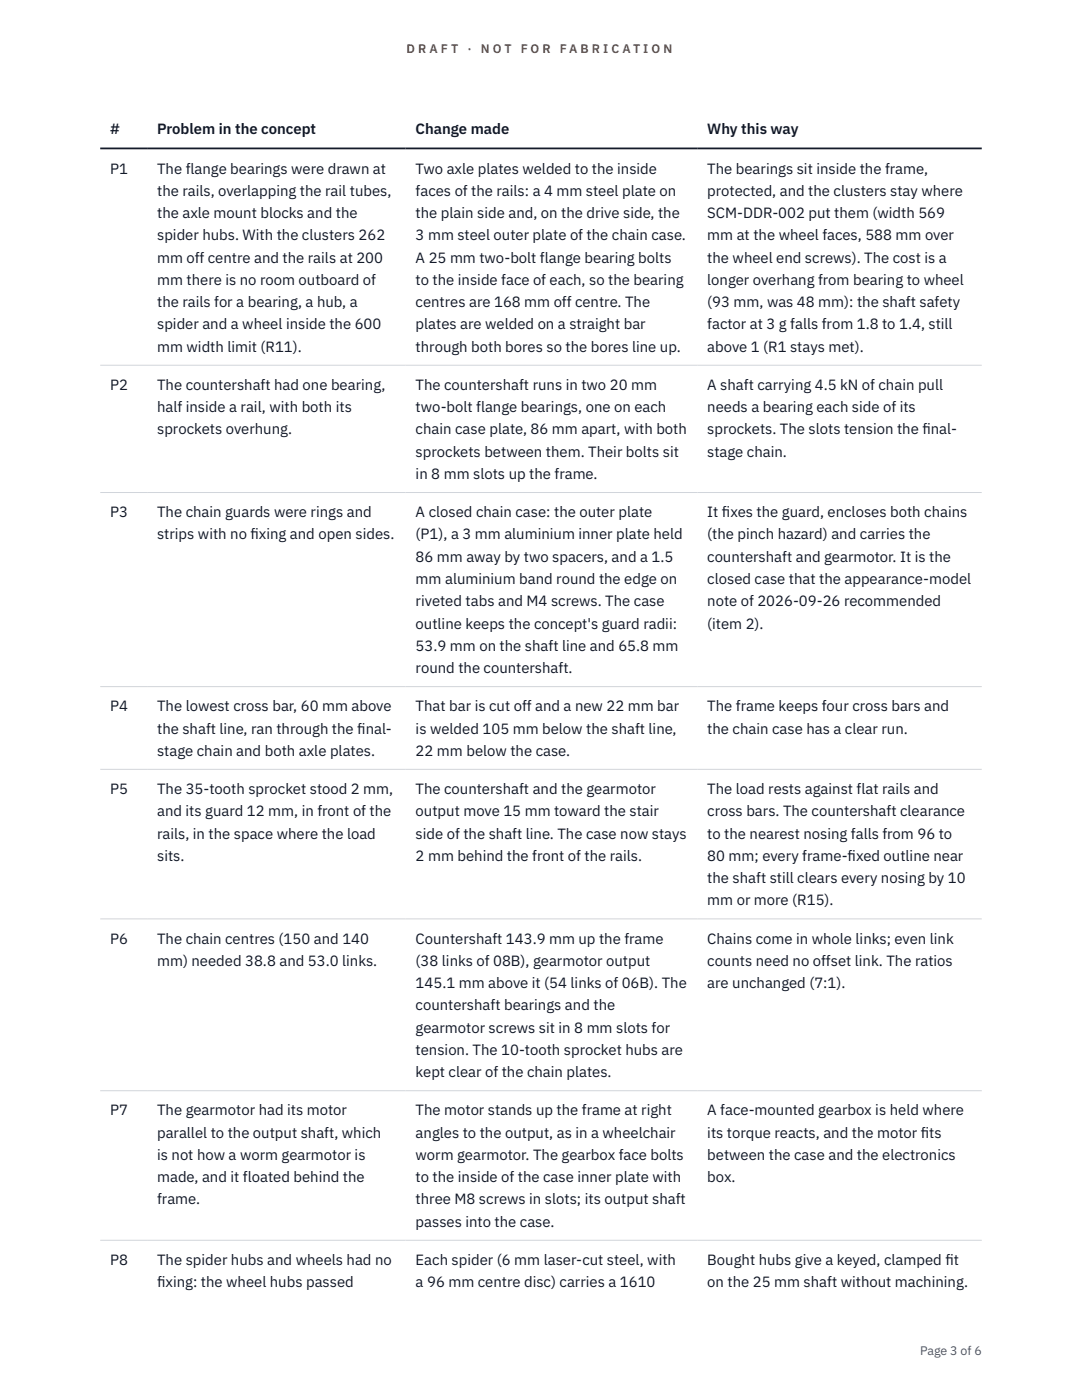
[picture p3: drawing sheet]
<svg xmlns="http://www.w3.org/2000/svg" width="216mm" height="279mm" viewBox="0 0 216 279" stroke-linecap="round" stroke-linejoin="round" font-family="sans-serif">
<defs><g id="words">
<g font-size="3" fill="#111827">
<text x="22" y="26.8">#</text>
<text x="31.4" y="26.8">Problem in the concept</text>
<text x="82.9" y="26.8">Change made</text>
<text x="141.1" y="26.8">Why this way</text>
<text x="22" y="34.6">P1</text>
<text x="31.4" y="34.6">The flange bearings were drawn at</text>
<text x="82.9" y="34.6">Two axle plates welded to the inside</text>
<text x="141.1" y="34.6">The bearings sit inside the frame,</text>
<text x="31.4" y="39.1">the rails, overlapping the rail tubes,</text>
<text x="82.9" y="39.1">faces of the rails: a 4 mm steel plate on</text>
<text x="141.1" y="39.1">protected, and the clusters stay where</text>
<text x="31.4" y="43.5">the axle mount blocks and the</text>
<text x="31.4" y="48">spider hubs. With the clusters 262</text>
<text x="82.9" y="43.5">the plain side and, on the drive side, the</text>
<text x="82.9" y="48">3 mm steel outer plate of the chain case.</text>
<text x="141.1" y="43.5">SCM-DDR-002 put them (width 569</text>
<text x="141.1" y="48">mm at the wheel faces, 588 mm over</text>
<text x="31.4" y="52.4">mm off centre and the rails at 200</text>
<text x="82.9" y="52.4">A 25 mm two-bolt flange bearing bolts</text>
<text x="141.1" y="52.4">the wheel end screws). The cost is a</text>
<text x="31.4" y="56.9">mm there is no room outboard of</text>
<text x="82.9" y="56.9">to the inside face of each, so the bearing</text>
<text x="141.1" y="56.9">longer overhang from bearing to wheel</text>
<text x="31.4" y="61.3">the rails for a bearing, a hub, a</text>
<text x="31.4" y="65.7">spider and a wheel inside the 600</text>
<text x="82.9" y="61.3">centres are 168 mm off centre. The</text>
<text x="82.9" y="65.7">plates are welded on a straight bar</text>
<text x="141.1" y="61.3">(93 mm, was 48 mm): the shaft safety</text>
<text x="141.1" y="65.7">factor at 3 g falls from 1.8 to 1.4, still</text>
<text x="31.4" y="70.2">mm width limit (R11).</text>
<text x="82.9" y="70.2">through both bores so the bores line up.</text>
<text x="141.1" y="70.2">above 1 (R1 stays met).</text>
<text x="22" y="77.8">P2</text>
<text x="31.4" y="77.8">The countershaft had one bearing,</text>
<text x="82.9" y="77.8">The countershaft runs in two 20 mm</text>
<text x="141.1" y="77.8">A shaft carrying 4.5 kN of chain pull</text>
<text x="31.4" y="82.3">half inside a rail, with both its</text>
<text x="82.9" y="82.3">two-bolt flange bearings, one on each</text>
<text x="141.1" y="82.3">needs a bearing each side of its</text>
<text x="31.4" y="86.7">sprockets overhung.</text>
<text x="82.9" y="86.7">chain case plate, 86 mm apart, with both</text>
<text x="141.1" y="86.7">sprockets. The slots tension the f</text>
<text x="184" y="86.7">inal-</text>
<text x="82.9" y="91.1">sprockets between them. Their bolts sit</text>
<text x="82.9" y="95.6">in 8 mm slots up the frame.</text>
<text x="141.1" y="91.1">stage chain.</text>
<text x="22" y="103.2">P3</text>
<text x="31.4" y="103.2">The chain guards were rings and</text>
<text x="31.4" y="107.7">strips with no f</text>
<text x="50" y="107.7">ixing and open sides.</text>
<text x="82.9" y="103.2">A closed chain case: the outer plate</text>
<text x="82.9" y="107.7">(P1), a 3 mm aluminium inner plate held</text>
<text x="141.1" y="103.2">It f</text>
<text x="141.1" y="107.7">(the pinch hazard) and carries the</text>
<text x="144.1" y="103.2">ixes the guard, encloses both chains</text>
<text x="82.9" y="112.1">86 mm away by two spacers, and a 1.5</text>
<text x="141.1" y="112.1">countershaft and gearmotor. It is the</text>
<text x="82.9" y="116.5">mm aluminium band round the edge on</text>
<text x="141.1" y="116.5">closed case that the appearance-model</text>
<text x="82.9" y="121">riveted tabs and M4 screws. The case</text>
<text x="82.9" y="125.4">outline keeps the concept's guard radii:</text>
<text x="141.1" y="121">note of 2026-09-26 recommended</text>
<text x="141.1" y="125.4">(item 2).</text>
<text x="82.9" y="129.9">53.9 mm on the shaft line and 65.8 mm</text>
<text x="82.9" y="134.3">round the countershaft.</text>
<text x="22" y="142">P4</text>
<text x="31.4" y="142">The lowest cross bar, 60 mm above</text>
<text x="82.9" y="142">That bar is cut off and a new 22 mm bar</text>
<text x="141.1" y="142">The frame keeps four cross bars and</text>
<text x="31.4" y="146.4">the shaft line, ran through the f</text>
<text x="71.3" y="146.4">inal-</text>
<text x="82.9" y="146.4">is welded 105 mm below the shaft line,</text>
<text x="141.1" y="146.4">the chain case has a clear run.</text>
<text x="31.4" y="150.8">stage chain and both axle plates.</text>
<text x="82.9" y="150.8">22 mm below the case.</text>
<text x="22" y="158.5">P5</text>
<text x="31.4" y="158.5">The 35-tooth sprocket stood 2 mm,</text>
<text x="82.9" y="158.5">The countershaft and the gearmotor</text>
<text x="141.1" y="158.5">The load rests against flat rails and</text>
<text x="31.4" y="162.9">and its guard 12 mm, in front of the</text>
<text x="31.4" y="167.4">rails, in the space where the load</text>
<text x="82.9" y="162.9">output move 15 mm toward the stair</text>
<text x="82.9" y="167.4">side of the shaft line. The case now stays</text>
<text x="141.1" y="162.9">cross bars. The countershaft clearance</text>
<text x="141.1" y="167.4">to the nearest nosing falls from 96 to</text>
<text x="31.4" y="171.8">sits.</text>
<text x="82.9" y="171.8">2 mm behind the front of the rails.</text>
<text x="141.1" y="171.8">80 mm; every frame-f</text>
<text x="169.1" y="171.8">ixed outline near</text>
<text x="141.1" y="176.2">the shaft still clears every nosing by 10</text>
<text x="141.1" y="180.7">mm or more (R15).</text>
<text x="22" y="188.3">P6</text>
<text x="31.4" y="188.3">The chain centres (150 and 140</text>
<text x="82.9" y="188.3">Countershaft 143.9 mm up the frame</text>
<text x="141.1" y="188.3">Chains come in whole links; even link</text>
<text x="31.4" y="192.8">mm) needed 38.8 and 53.0 links.</text>
<text x="82.9" y="192.8">(38 links of 08B), gearmotor output</text>
<text x="82.9" y="197.2">145.1 mm above it (54 links of 06B). The</text>
<text x="141.1" y="192.8">counts need no offset link. The ratios</text>
<text x="141.1" y="197.2">are unchanged (7:1).</text>
<text x="82.9" y="201.6">countershaft bearings and the</text>
<text x="82.9" y="206.1">gearmotor screws sit in 8 mm slots for</text>
<text x="82.9" y="210.5">tension. The 10-tooth sprocket hubs are</text>
<text x="82.9" y="215">kept clear of the chain plates.</text>
<text x="22" y="222.6">P7</text>
<text x="31.4" y="222.6">The gearmotor had its motor</text>
<text x="31.4" y="227">parallel to the output shaft, which</text>
<text x="82.9" y="222.6">The motor stands up the frame at right</text>
<text x="82.9" y="227">angles to the output, as in a wheelchair</text>
<text x="141.1" y="222.6">A face-mounted gearbox is held where</text>
<text x="141.1" y="227">its torque reacts, and the motor f</text>
<text x="183.7" y="227">its</text>
<text x="31.4" y="231.5">is not how a worm gearmotor is</text>
<text x="82.9" y="231.5">worm gearmotor. The gearbox face bolts</text>
<text x="141.1" y="231.5">between the case and the electronics</text>
<text x="31.4" y="235.9">made, and it floated behind the</text>
<text x="82.9" y="235.9">to the inside of the case inner plate with</text>
<text x="141.1" y="235.9">box.</text>
<text x="31.4" y="240.4">frame.</text>
<text x="82.9" y="240.4">three M8 screws in slots; its output shaft</text>
<text x="82.9" y="244.8">passes into the case.</text>
<text x="22" y="252.4">P8</text>
<text x="31.4" y="252.4">The spider hubs and wheels had no</text>
<text x="31.4" y="256.9">f</text>
<text x="31.4" y="256.9">ixing: the wheel hubs passed</text>
<text x="82.9" y="252.4">Each spider (6 mm laser-cut steel, with</text>
<text x="82.9" y="256.9">a 96 mm centre disc) carries a 1610</text>
<text x="141.1" y="252.4">Bought hubs give a keyed, clamped f</text>
<text x="141.1" y="256.9">on the 25 mm shaft without machining.</text>
<text x="188.6" y="252.4">it</text>
</g>
<g font-size="2.5" fill="#b45309">
<text x="81.1" y="10.5">D R A F T</text>
<text x="93.3" y="10.5">·</text>
<text x="95.9" y="10.5">N O T</text>
<text x="103.9" y="10.5">F O R</text>
<text x="111.7" y="10.5">F A B R I C A T I O N</text>
</g>
<text font-size="2.5" fill="#4b5563" x="183.6" y="270.3">Page 3 of 6</text>
</g></defs>
<path d="M20 72.9h175.9M20 98.3h175.9M20 137h175.9M20 153.5h175.9M20 183.4h175.9M20 217.7h175.9M20 247.5h175.9" fill="none" stroke="#d1d5db" stroke-width=".2"/>
<path d="M20 29.6h175.9" fill="none" stroke="#111827" stroke-width=".35"/>
<use href="#words"/>
</svg>
